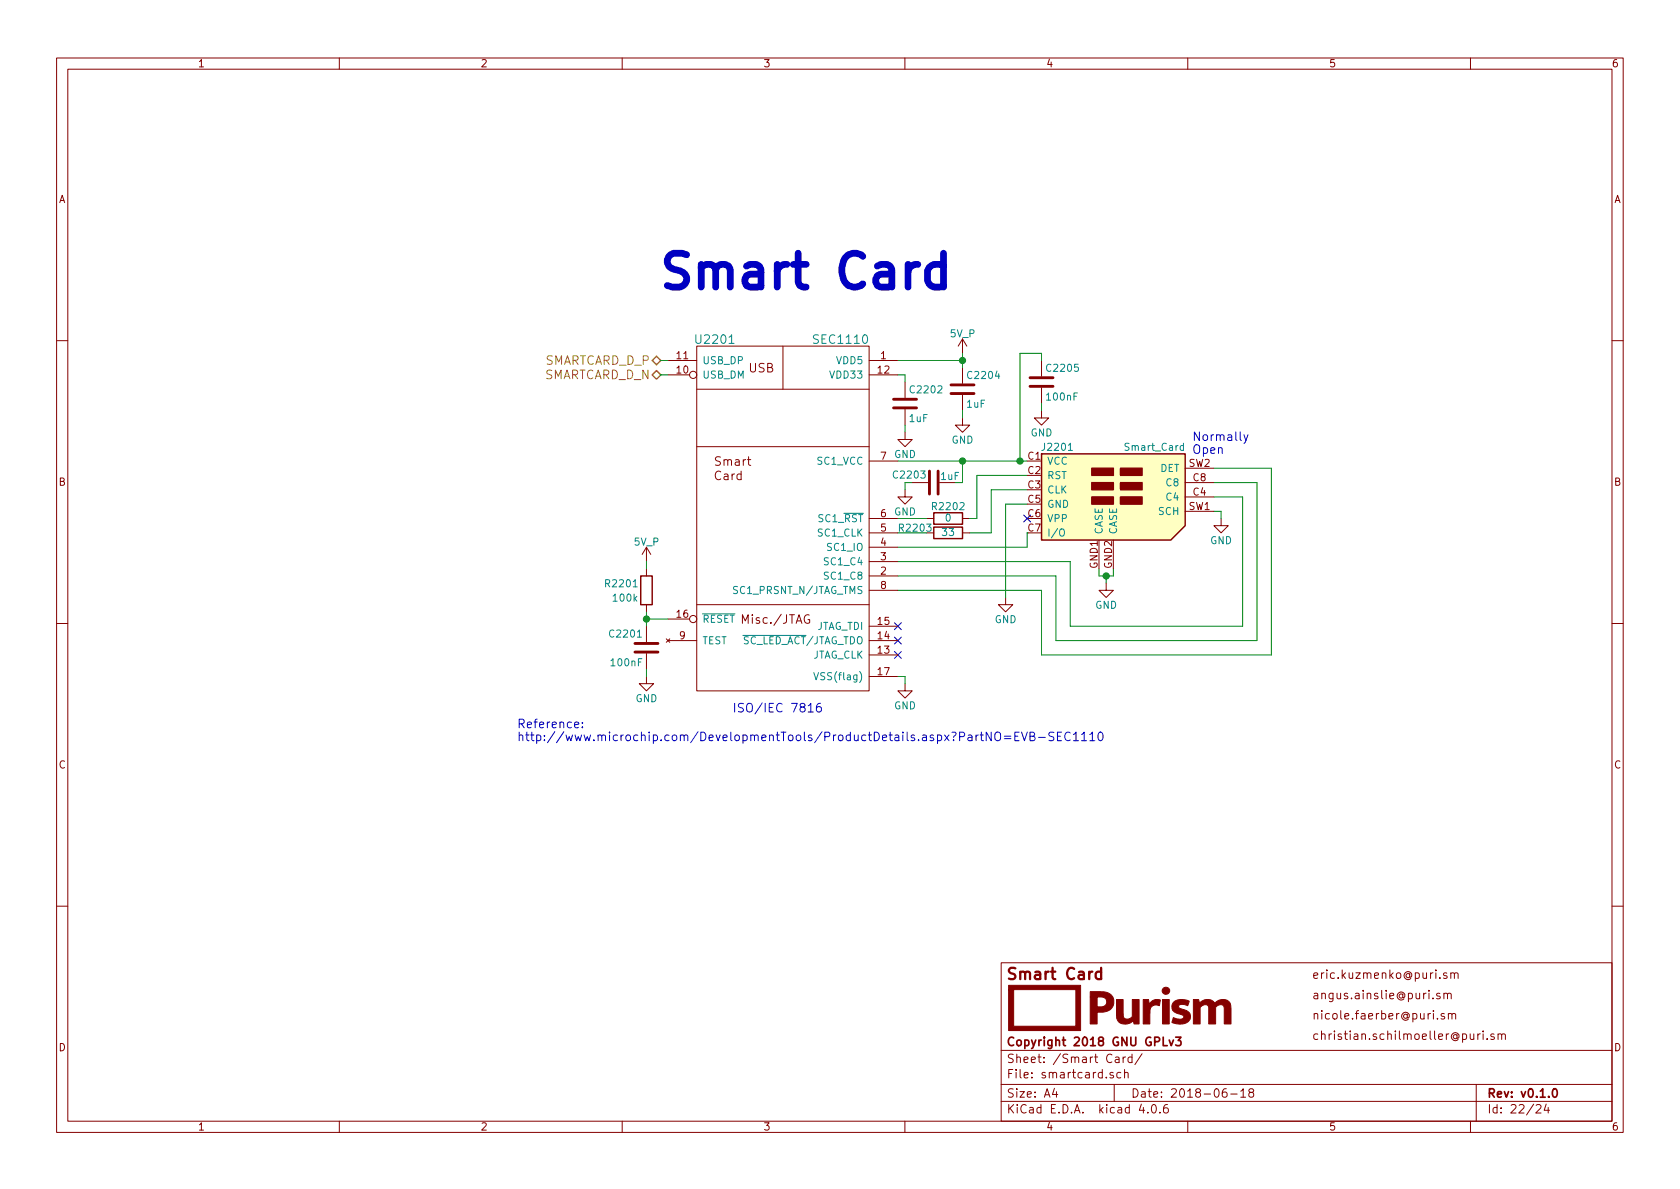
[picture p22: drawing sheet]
<svg xmlns="http://www.w3.org/2000/svg" width="297mm" height="210mm" viewBox="0 0 297 210" stroke-linecap="round" stroke-linejoin="round" font-family="sans-serif">
<defs><g id="words">
<text font-size="8.3" fill="#0000c2" x="116.8" y="51">Smart Card</text>
<text font-size="2.8" fill="#840000" x="178" y="173.2">Smart Card</text>
<g font-size="2.1" fill="#848400">
<text x="95.9" y="64.5">SMARTCARD_D_P</text>
<text x="95.8" y="67.1">SMARTCARD_D_N</text>
</g>
<g font-size="2.1" fill="#008484">
<text x="123.2" y="60.8">U2201</text>
<text x="144" y="60.8">SEC1110</text>
</g>
<g font-size="2.1" fill="#840000">
<text x="132.4" y="65.9">USB</text>
<text x="126.5" y="82.4">Smart</text>
<text x="126.4" y="84.9">Card</text>
<text x="131.4" y="110.3">Misc./JTAG</text>
<text x="232" y="173.1">eric.kuzmenko@puri.sm</text>
<text x="232" y="176.7">angus.ainslie@puri.sm</text>
<text x="178" y="185">Copyright 2018 GNU GPLv3</text>
<text x="232" y="183.9">christian.schilmoeller@puri.sm</text>
<text x="232" y="180.3">nicole.faerber@puri.sm</text>
<text x="178" y="190.7">File: smartcard.sch</text>
<text x="178" y="188">Sheet: /Smart Card/</text>
<text x="178" y="196.9">KiCad E.D.A. kicad 4.0.6</text>
<text x="178" y="194.1">Size: A4</text>
<text x="200" y="194.1">Date: 2018-06-18</text>
<text x="263" y="194.1">Rev: v0.1.0</text>
<text x="263" y="196.9">Id: 22/24</text>
</g>
<g font-size="2.1" fill="#0000c2">
<text x="210.8" y="78">Normally</text>
<text x="210.8" y="80.3">Open</text>
<text x="129.5" y="126">ISO/IEC 7816</text>
<text x="91.4" y="128.8">Reference:</text>
<text x="91.4" y="131.1">http://www.microchip.com/DevelopmentTools/ProductDetails.aspx?PartNO=EVB-SEC1110</text>
</g>
<g font-size="1.8" fill="#840000">
<text x="35" y="11.9">1</text>
<text x="85" y="11.9">2</text>
<text x="135" y="11.9">3</text>
<text x="185" y="11.9">4</text>
<text x="235" y="11.9">5</text>
<text x="285" y="11.9">6</text>
<text x="10.4" y="35.9">A</text>
<text x="285.4" y="35.9">A</text>
<text x="119.7" y="63.5">11</text>
<text x="155.7" y="63.5">1</text>
<text x="119.7" y="66">10</text>
<text x="155.2" y="66">12</text>
<text x="155.7" y="81.3">7</text>
<text x="181.8" y="81.3">C1</text>
<text x="181.8" y="83.8">C2</text>
<text x="210.2" y="82.5">SW2</text>
<text x="10.4" y="85.9">B</text>
<text x="181.8" y="86.4">C3</text>
<text x="181.8" y="88.9">C5</text>
<text x="211" y="87.6">C4</text>
<text x="211" y="85.1">C8</text>
<text x="285.4" y="85.9">B</text>
<text x="155.7" y="94">5</text>
<text x="155.7" y="91.4">6</text>
<text x="181.8" y="91.4">C6</text>
<text x="210.2" y="90.2">SW1</text>
<text x="155.7" y="101.6">2</text>
<text x="155.7" y="99.1">3</text>
<text x="155.7" y="96.5">4</text>
<text x="194.1" y="100.5" transform="rotate(-90 194.1 100.5)">GND1</text>
<text x="196.6" y="100.5" transform="rotate(-90 196.6 100.5)">GND2</text>
<text x="155.7" y="104.1">8</text>
<text x="119.7" y="109.2">16</text>
<text x="120.2" y="113">9</text>
<text x="155.2" y="113">14</text>
<text x="155.2" y="110.5">15</text>
<text x="155.2" y="115.6">13</text>
<text x="155.2" y="119.4">17</text>
<text x="10.4" y="135.9">C</text>
<text x="285.4" y="135.9">C</text>
<text x="10.4" y="185.9">D</text>
<text x="285.4" y="185.9">D</text>
<text x="35" y="199.9">1</text>
<text x="85" y="199.9">2</text>
<text x="135" y="199.9">3</text>
<text x="185" y="199.9">4</text>
<text x="235" y="199.9">5</text>
<text x="285" y="199.9">6</text>
</g>
<g font-size="1.8" fill="#008484">
<text x="168" y="59.6">5V_P</text>
<text x="124.2" y="64.4">USB_DP</text>
<text x="147.9" y="64.4">VDD5</text>
<text x="185.3" y="65.7">C2205</text>
<text x="124.2" y="66.9">USB_DM</text>
<text x="147" y="66.9">VDD33</text>
<text x="161.1" y="69.5">C2202</text>
<text x="171.3" y="67">C2204</text>
<text x="185.2" y="70.8">100nF</text>
<text x="160.8" y="74.6">1uF</text>
<text x="171" y="72.1">1uF</text>
<text x="182.2" y="77.2">GND</text>
<text x="144.5" y="82.2">SC1_VCC</text>
<text x="158.1" y="81">GND</text>
<text x="168.2" y="78.4">GND</text>
<text x="184.5" y="79.7">J2201</text>
<text x="185.2" y="82.2">VCC</text>
<text x="199.1" y="79.7">Smart_Card</text>
<text x="205" y="83.4">DET</text>
<text x="158.2" y="84.6">C2203</text>
<text x="166.4" y="84.9">1uF</text>
<text x="185.2" y="84.7">RST</text>
<text x="185.2" y="87.2">CLK</text>
<text x="185.2" y="89.8">GND</text>
<text x="206.3" y="88.5">C4</text>
<text x="206.3" y="86">C8</text>
<text x="144.6" y="94.9">SC1_CLK</text>
<text x="144.7" y="92.3">SC1_RST</text>
<text x="158.1" y="91.1">GND</text>
<text x="159.2" y="94">R2203</text>
<text x="165" y="90.2">R2202</text>
<text x="166.7" y="94.8">33</text>
<text x="167.2" y="92.2">0</text>
<text x="185.2" y="92.3">VPP</text>
<text x="185.2" y="94.9">I/O</text>
<text x="194.9" y="94.5" transform="rotate(-90 194.9 94.5)">CASE</text>
<text x="197.5" y="94.5" transform="rotate(-90 197.5 94.5)">CASE</text>
<text x="204.8" y="91.1">SCH</text>
<text x="112.1" y="96.5">5V_P</text>
<text x="146" y="99.9">SC1_C4</text>
<text x="146.4" y="97.4">SC1_IO</text>
<text x="213.9" y="96.2">GND</text>
<text x="107.3" y="103.8">R2201</text>
<text x="108.5" y="106.4">100k</text>
<text x="130" y="105">SC1_PRSNT_N/JTAG_TMS</text>
<text x="146" y="102.5">SC1_C8</text>
<text x="193.6" y="107.6">GND</text>
<text x="108" y="112.7">C2201</text>
<text x="124.2" y="113.9">TEST</text>
<text x="124.2" y="110.1">RESET</text>
<text x="131.1" y="113.9">SC_LED_ACT/JTAG_TDO</text>
<text x="144.1" y="111.4">JTAG_TDI</text>
<text x="175.8" y="110.2">GND</text>
<text x="108.2" y="117.8">100nF</text>
<text x="143.3" y="116.5">JTAG_CLK</text>
<text x="112.3" y="124.1">GND</text>
<text x="144.8" y="120.3">VSS(flag)</text>
<text x="158.1" y="125.4">GND</text>
</g>
<text font-size="1.8" fill="#008400" x="181.8" y="94">C7</text>
</g></defs>
<g fill="none" stroke="#840000" stroke-width=".18">
<path d="M10 10.3h277v189.9h-277zM12 12.2h273v186.1h-273zM60 10.3v1.9M110 10.3v1.9M160 10.3v1.9M210 10.3v1.9M260 10.3v1.9M170.2 59.9l-.8 1.3M170.2 59.9v2.6M170.2 59.9l.7 1.3M10 60.2h2M118.1 63.7h5.1"/>
<path d="M118.1 66.3h3.8M123.2 61.2h30.5v61h-30.5zM123.2 68.8h30.5M123.2 79h30.5M138.4 61.2v7.6M153.7 63.7h5M153.7 66.3h5M160 76.4v1.3h1.3l-1.3 1.3-1.3-1.3h1.3M160 67.6v2.8M160 72.4v2.8M170.2 73.9v1.3h1.2l-1.2 1.2-1.3-1.2h1.3M170.2 65v2.8"/>
<path d="M170.2 69.8v2.8M184.1 72.6v1.3h1.3l-1.3 1.3-1.2-1.3h1.2M184.1 63.7v2.8M184.1 68.6v2.8M285 60.2h2M114.3 96.8v2.5M114.3 96.8l-.8 1.2M114.3 96.8l.8 1.2M153.7 91.7h5M153.7 94.2h5M153.7 99.3h5M153.7 96.8h5"/>
<path d="M153.7 81.5h5M160 86.6v1.3h1.3l-1.3 1.2-1.3-1.2h1.3M161.3 85.3h2.8M163.8 91.7h1.3M163.8 94.2h1.3M170.2 91.7h1.2M170.2 94.2h1.2M194.3 95.5v5.1M196.8 95.5v5.1M209.5 85.3h5.1M209.5 87.9h5.1M209.5 90.4h5.1"/>
<path d="M209.5 82.8h5.1M215.9 91.7v1.3h1.3l-1.3 1.2-1.3-1.2h1.3M10 110.3h2M114.3 119.6v1.3h1.3l-1.3 1.3-1.3-1.3h1.3M114.3 100.6v1.2M114.3 106.9v1.3M114.3 110.7v2.8M114.3 115.6v2.8M117.8 113l.6 .6M118.1 113.3h5.1M118.1 109.5h3.8M118.4 113l-.6 .6"/>
<path d="M123.2 106.9h30.5M143.1 108.8a.71 .71 0 0 0-.9 .7 .71 .71 0 0 0 .9 .7l.1-.6h-.4M153.7 101.8h5M153.7 104.4h5M153.7 113.3h5M153.7 115.8h5M153.7 110.7h5M153.7 119.6h5M177.8 105.7v1.2h1.3l-1.3 1.3-1.3-1.3h1.3M195.6 103.1v1.3h1.2l-1.2 1.3-1.3-1.3h1.3M285 110.3h2M160 120.9v1.3h1.3l-1.3 1.2-1.3-1.2h1.3"/>
<path d="M10 160.2h2M177 170.3h108v28h-108zM254.6 175.7a.37 .37 0 0 0-.6 .1l.1 .3 .5 .1 .1 .1-.3 .3-.4-.1M255.3 175.8l.2-.2 .4 .1v.9M255.3 175.6v1M255.4 179.3a.37 .37 0 0 0-.6 .1l.1 .2 .5 .2v.1l-.2 .3-.4-.1M255.8 172.1a.37 .37 0 0 0-.6 .1l.1 .3 .5 .1 .1 .1-.2 .3-.5-.1M255.9 175.8a.36 .36 0 0 1 .4-.2 .36 .36 0 0 1 .3 .2v.8M256.1 179.3l.2-.1 .4 .1v.9M256.1 179.2v1M256.5 172.2l.2-.2 .4 .1v.9M256.5 172v1"/>
<path d="M256.7 179.4a.36 .36 0 0 1 .3-.2 .36 .36 0 0 1 .4 .2v.8M257.1 172.2a.36 .36 0 0 1 .4-.2 .36 .36 0 0 1 .3 .2v.8M285 160.2h2M60 198.3v1.9M110 198.3v1.9M160 198.3v1.9M177 194.8h108M177 191.8h108M177 185.7h108M186.4 192.5l-.3 1h.9M186.8 193v1M196.8 189.7a.37 .37 0 0 0-.6 .1l.1 .3 .5 .1 .1 .1-.2 .3-.5-.1"/>
<path d="M197 191.8v3M197.2 187h.6l.1 .9M197.9 187.3h-.5l-.2 .2 .2 .4 .5-.1M198.2 189.7l-.5-.1-.2 .3v.6l.2 .1 .5-.1M198.6 186.9v1M198.8 189.8l.2-.2 .4 .1 .1 .9M198.8 189.1v1.5M199 186.9l-.4 .3M200.2 187l-.5-.1-.3 .3 .1 .6 .2 .1 .5-.1M200.2 186.4v1.5M201.8 195.2l-.4 1.1h1M201.9 186.3l-1.2 2"/>
<path d="M202.9 196.7v.1M203.8 195.4l.1-.1a.81 .81 0 0 1 .6 .6 .81 .81 0 0 1-.3 .8l-.1 .1a.8 .8 0 0 1-.6-.6 .8 .8 0 0 1 .3-.8zM205.1 196.7v.1M206.4 195.3a.59 .59 0 0 0-.7 .7l.1 .7 .2 .1 .5-.1 .1-.5-.2-.2-.4-.1-.3 .3M210 198.3v1.9M216.8 192.5a.59 .59 0 0 0-.7 .7l.1 .7 .2 .1 .5-.1 .1-.5-.2-.2-.4-.1-.3 .3M217.6 193.5h1.1M219.4 193l.4-.5v1.5M219.4 194h.8M221.1 193.2l-.3-.3 .1-.2 .2-.2 .4 .1 .2 .2-.1 .2-.6 .2a.48 .48 0 0 0-.1 .7l.2 .1 .5-.1a.48 .48 0 0 0-.2-.7M254.2 180.1v.1M260 198.3v1.9"/>
<path d="M261 191.8v6.5M261.3 182.8v1M261.7 182.8l-.4 .3M262.2 182.3v.2M262.2 182.8v1M262.9 183.7v.1M264.2 182.9a.37 .37 0 0 0-.6 .1l.1 .3 .5 .1v.1l-.2 .3-.4-.1M264.9 183l.2-.2 .4 .1v.9M264.9 182.8v1M265.5 183a.36 .36 0 0 1 .3-.2 .36 .36 0 0 1 .4 .2v.8M271.6 195.5l.2-.2h.4l.3 .5-1 1h1M273.4 195.2l-.4 1.1h1"/>
<path d="M273.7 195.8v1"/>
<circle cx="122.6" cy="66.3" r=".63"/>
<circle cx="122.6" cy="109.5" r=".63"/>
</g>
<path d="M205.7 183.4v1.5h.7M206.7 183.9l.4 1 .4-1M207.9 183.4h.9l-.5 .6 .4 .1v.7l-.2 .1-.6-.1M274.6 192.7l.2-.2a.81 .81 0 0 1 .6 .6 .81 .81 0 0 1-.3 .8l-.1 .1a.79 .79 0 0 1-.4-1.3z" fill="none" stroke="#840000" stroke-width=".3"/>
<path d="M194.7 171.9a.68 .68 0 0 0-.9 .1l-.1 .2 .1 .8 .3 .1 .6-.1M194.7 171.1v2" fill="none" stroke="#840000" stroke-width=".41"/>
<g fill="#840000" stroke="#840000" stroke-width=".18">
<path d="M178.3 174.2h12.8v8h-12.8v-7.2h.9v6.5h11v-6.5h-11.9z"/>
<path d="M197.4 176.8h1.2v2.5a.85 .85 0 0 0 .6 .9 .85 .85 0 0 0 1-.4v-3h1.2v4.3h-.9v-.2a.25 .25 0 0 0-.1-.3 .25 .25 0 0 0-.4 .2l-.6 .2a1.47 1.47 0 0 1-2-1.7z"/>
<path d="M207.5 177.2a2.7 2.7 0 0 1 2.6-.2l.2 .1-.3 .7-.4-.1a.88 .88 0 0 0-1.2 .3l.3 .4 1 .3a1.26 1.26 0 0 1 .7 1.4 1.26 1.26 0 0 1-1.4 1l-1-.1-.7-.2v-.5a.29 .29 0 0 1 .2-.3 .29 .29 0 0 1 .4 .1l.3 .1a.86 .86 0 0 0 1.1-.3 .95 .95 0 0 0-.9-.6l-.5-.2a1.15 1.15 0 0 1-.4-1.9z"/>
<path d="M192.8 175.4h1.9a1.8 1.8 0 0 1 2.2 1.2 1.8 1.8 0 0 1-1.2 2.2l-.7 .2h-1v2.1h-1.2v-4.8h1.2v1.7h.4a.91 .91 0 0 0 1.2-.5 .91 .91 0 0 0-.7-1.2h-2.1z"/>
<path d="M202.1 176.8h.7a.26 .26 0 0 1 .3 0 .26 .26 0 0 1 0 .4l.1 .4a1.38 1.38 0 0 1 2-.7l-.2 .9a1.12 1.12 0 0 0-1.3 .1 1.12 1.12 0 0 0-.4 1.2v2h-1.2z"/>
<path d="M205.5 176.8h1.2v4.3h-1.2z"/>
<path d="M211 176.8h.9l.2 .5a1.9 1.9 0 0 1 2.5-.1l.1 .1a.21 .21 0 0 0 .2 0 .21 .21 0 0 0 .2-.2l.7-.3a1.42 1.42 0 0 1 1.9 1.7v2.6h-1.2v-2.4a.85 .85 0 0 0-.4-1l-.7 .1-.5 .3v3h-1.2v-3a.82 .82 0 0 0-.8-.5 .82 .82 0 0 0-.7 .6v2.9h-1.2z"/>
<circle cx="206.1" cy="175.2" r=".65"/>
</g>
<g fill="none" stroke="#0000c2" stroke-width=".18">
<path d="M219.9 76.9l.4 1M220.6 76.9l-.5 1.4-.2 .1M103 128.5v.2M103 127.8v.1M142.9 124.8l.5-.4v1.5M142.9 125.9h.9M145.1 124.4a.62 .62 0 0 0-.8 .6l.1 .7a.48 .48 0 0 0 .8-.1v-.5a.48 .48 0 0 0-.9 .1M177.6 130.2h1.1M177.6 130.6h1.1M179.5 130.2h.5M180.2 129.5h-.7v1.5h.7M180.6 129.5l.5 1.5 .5-1.5"/>
<path d="M182.1 130.2l.7-.1 .1-.2v-.3l-.3-.1h-.5v1.5h.6l.2-.2 .1-.3-.4-.3M183.6 130.4h1.2M186.3 129.5a.62 .62 0 0 0-.8 .1v.4l.8 .4v.4a.62 .62 0 0 1-.9 .1M187 130.2h.5M187.7 129.5h-.7v1.5h.7M189.2 129.6a.62 .62 0 0 0-.7 0 .62 .62 0 0 0-.2 .7 .58 .58 0 0 0 .3 .6 .58 .58 0 0 0 .6-.1M189.8 129.9l.4-.4v1.5M189.8 131h.9M191.2 129.9l.5-.4v1.5M191.2 131h.9M192.7 129.9l.4-.4v1.5M192.7 131h.9"/>
<path d="M194.3 129.6l.2-.1a.81 .81 0 0 1 .5 .7 .81 .81 0 0 1-.5 .8l-.2-.2-.2-.4z"/>
</g>
<path d="M115.3 66.3l.8-.8 .7 .8-.7 .8zM116.1 63l.7 .7-.7 .8-.8-.8z" fill="none" stroke="#848400" stroke-width=".25"/>
<path d="M158 72.1h4.1M158 70.6h4.1M168.1 69.6h4.1M168.1 68.1h4.1M182.1 68.3h4.1M182.1 66.8h4.1M164.3 83.3v4.1M165.9 83.3v4.1M112.3 115.3h4M112.3 113.8h4" fill="none" stroke="#840000" stroke-width=".51"/>
<path d="M165.1 90.7h5.1v2h-5.1zM165.1 93.2h5.1v2h-5.1zM184.1 80.3h25.4v12.7l-2.5 2.5h-22.9zM113.3 101.8h2v5.1h-2z" fill="none" stroke="#840000" stroke-width=".25"/>
<path d="M181 91.1l1.2 1.2M182.2 91.1l-1.2 1.2M158.1 110.1l1.3 1.2M158.1 112.7l1.3 1.2M158.1 115.2l1.3 1.2M159.4 110.1l-1.3 1.2M159.4 112.7l-1.3 1.2M159.4 115.2l-1.3 1.2" fill="none" stroke="#000084" stroke-width=".18"/>
<path d="M188.9 79.6h.7M209.2 78.9l-.3-.1-.2 .2 .1 .6h.4M209.2 78.4v1.2M149.2 90.8h3.5M187.4 93.7l.2-.2 .4 .1a.83 .83 0 0 1-.1 1.2 .44 .44 0 0 1-.5-.4zM124.2 108.6h5.7M131.3 112.4h11.2M143.9 118.9l.4 1.3 .4-1.3" fill="none" stroke="#008484" stroke-width=".18"/>
<path d="M184.1 80.3h25.4v12.7l-2.5 2.5h-22.9z" fill="#ffffc2" stroke="#ffffc2" stroke-width=".18"/>
<g fill="#840000" stroke="#840000" stroke-width=".25">
<path d="M193 87.9h3.8v1.2h-3.8z"/>
<path d="M193 85.3h3.8v1.3h-3.8z"/>
<path d="M193 82.8h3.8v1.3h-3.8z"/>
<path d="M198.1 87.9h3.8v1.2h-3.8z"/>
<path d="M198.1 85.3h3.8v1.3h-3.8z"/>
<path d="M198.1 82.8h3.8v1.3h-3.8z"/>
</g>
<g fill="none" stroke="#008400" stroke-width=".18">
<path d="M116.8 63.7h1.3M116.8 66.3h1.3M158.7 66.3h1.3v1.3M158.7 63.7h11.5M160 75.2v1.2M170.2 62.5v2.5M170.2 72.6v1.3M184.1 63.7v-1.2h-3.8v19M184.1 71.4v1.2M114.3 99.3v1.3M158.7 94.2h5.1M158.7 91.7h5.1"/>
<path d="M158.7 81.5h22.9M161.3 85.3h-1.3v1.3M170.2 81.5v3.8h-1.3M181.6 89.1h-3.8v16.6M181.6 86.6h-6.3v7.6h-3.9M181.6 84.1h-8.9v7.6h-1.3M181.6 94.2v2.6h-22.9M214.6 82.8h10.2v33h-40.7v-11.4h-25.4M214.6 85.3h7.6v28h-35.5v-11.5h-28M214.6 87.9h5.1v22.8h-30.5v-11.4h-30.5M214.6 90.4h1.3v1.3M114.3 108.2v2.5"/>
<path d="M114.3 118.4v1.2M114.3 109.5h3.8M158.7 119.6h1.3v1.3M194.3 100.6v1.2h2.5v-1.2M195.6 101.8v1.3"/>
</g>
<g fill="#008400" stroke="#008400" stroke-width=".25">
<circle cx="170.2" cy="81.5" r=".51"/>
<circle cx="114.3" cy="109.5" r=".51"/>
<circle cx="170.2" cy="63.7" r=".51"/>
<circle cx="180.3" cy="81.5" r=".51"/>
<circle cx="195.6" cy="101.8" r=".51"/>
</g>
<path d="M166.8 47.1l-.5-.3h-1.2l-.8 .5-.3 .6v1.7l.5 .9 .6 .3h1.2l.5-.3M166.8 44.8v6" fill="none" stroke="#0000c2" stroke-width="1.2"/>
<use href="#words"/>
</svg>
